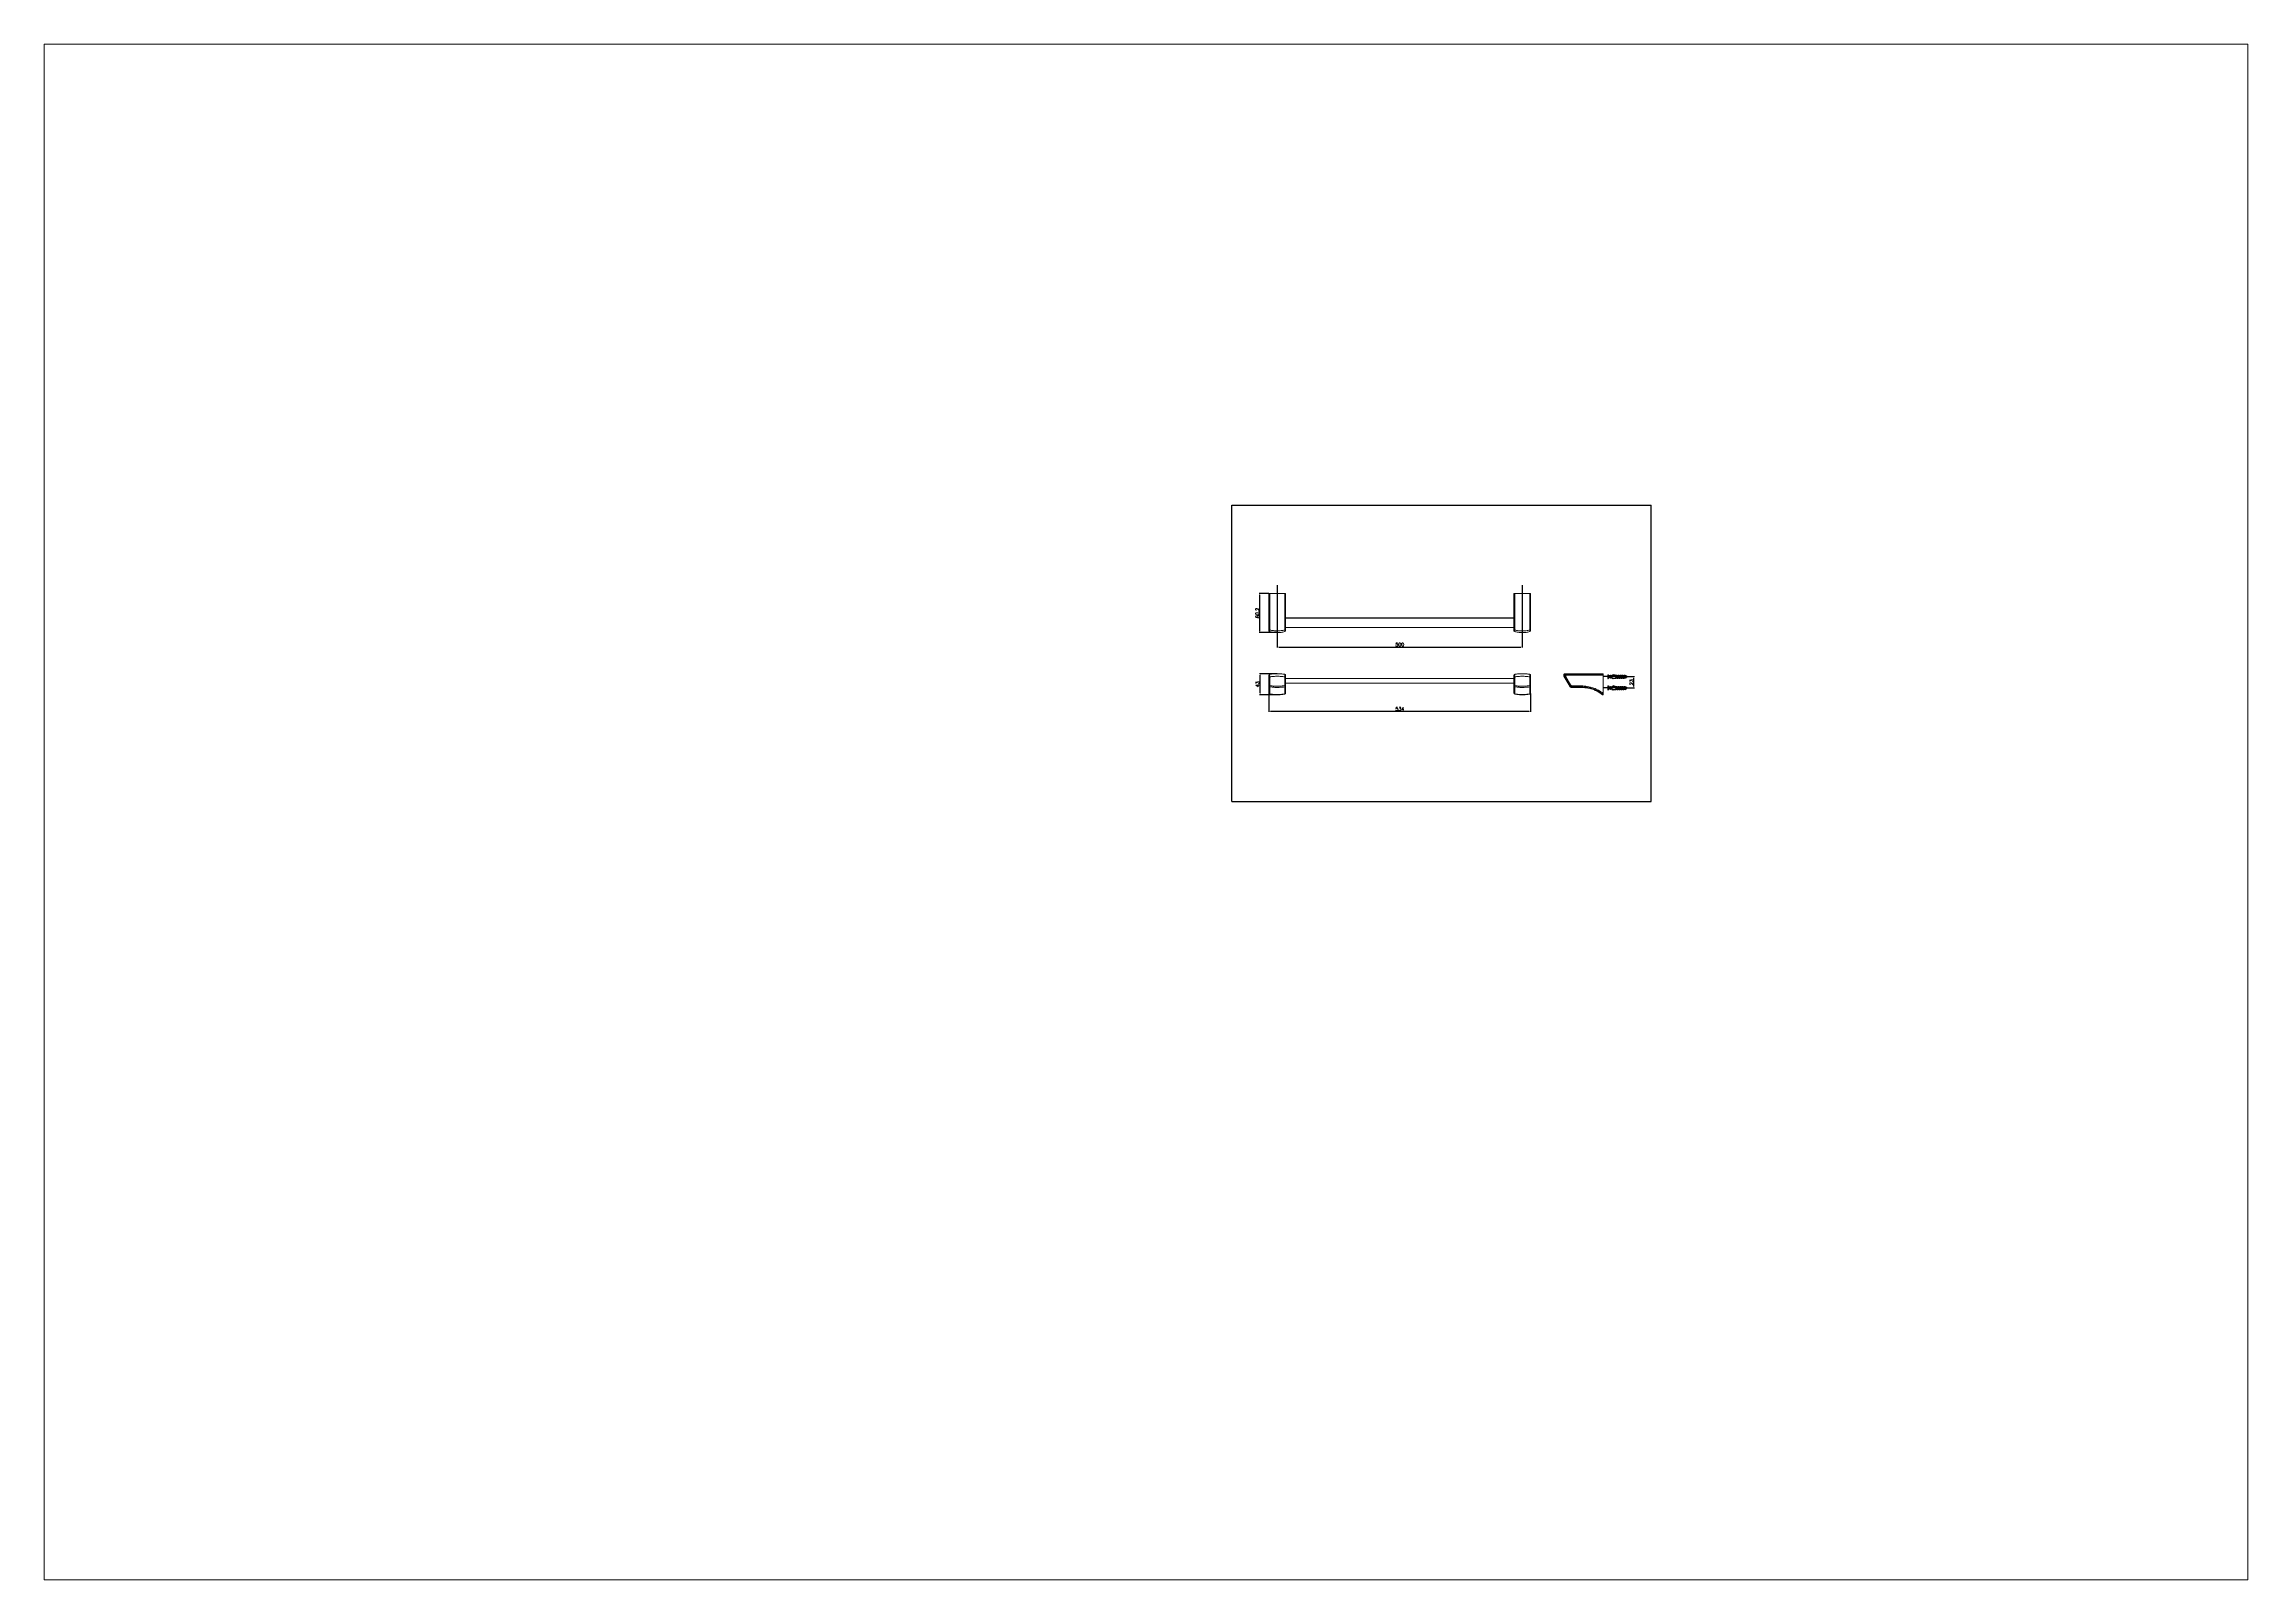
# Paper-space layout '배치1' of a CAD drawing. Extents: x 1.13 to 10.18, y 0.79 to 7.09.
# The model-space entities are those that its viewports show. They can reach past a viewport. Long polylines and large blocks are cut down to what shows.
import ezdxf

# ---------------------------------------------------------------- set-up
doc = ezdxf.new("R2010")
doc.units = 0
doc.header["$LTSCALE"] = 23.1
doc.linetypes.add('CENTER', pattern=[0.6, 0.375, -0.075, 0.075, -0.075])
doc.layers.get('0').update_dxf_attribs({"linetype": 'CONTINUOUS'})
doc.layers.get('Defpoints').update_dxf_attribs({"linetype": 'CONTINUOUS'})
doc.styles.get("Standard").update_dxf_attribs({"font": 'txt.shx', "bigfont": 'whgtxt.shx'})
doc.dimstyles.get("Standard").update_dxf_attribs({"dimtxt": 2.5, "dimasz": 0.18, "dimexe": 0.18, "dimexo": 0.0625, "dimgap": 0.09, "dimtad": 0, "dimtih": 1, "dimtoh": 1, "dimdec": 4, "dimzin": 0, "dimdsep": 46, "dimtxsty": 'Standard', "dimcen": 0.09, "dimadec": 0, "dimazin": 0, "dimtp": 0.001, "dimtm": 0.001, "dimtfac": 1, "dimtdec": 4, "dimtofl": 0, "dimtmove": 0, "dimatfit": 0, "dimfxl": 0, "dimtolj": 1, "dimtzin": 0, "dimarcsym": 0})

# ---------------------------------------------------------------- blocks, each defined once
blk = doc.blocks.new('A$C32A71373')
at = {"color": 2, "linetype": 'Continuous'}
for p, q in [((0, 0), (0, 420)), ((0, 420), (594, 420)), ((594, 0), (594, 420)), ((0, 0), (594, 0))]:
    blk.add_line(p, q, dxfattribs=at)
blk = doc.blocks.new('A$C31D75944')
at = {"color": 7, "linetype": 'Continuous', "lineweight": 15}
for p, q in [((-177.7, 230.7), (-166, 210.5)), ((-174, 230.5), (-175.7, 229.6)), ((-165.3, 211.6), (-175.7, 229.6)), ((-98, 235.9), (-174.7, 235.9)), ((-174, 230.5), (-163.6, 212.6)), ((-172.7, 232.8), (-172.7, 234.7)), ((-172.7, 234.7), (-98, 234.7)), ((-98, 232.8), (-172.7, 232.8)), ((-98, 234.7), (-98, 235.9)), ((-98, 234.7), (-98, 232.8)), ((-98, 232.8), (-98, 196.1)), ((-163.6, 212.6), (-165.3, 211.6)), ((-161.7, 208), (-161.7, 208)), ((-161, 211.1), (-161, 209.1)), ((-98.6, 196.1), (-99.9, 194.6)), ((-98.6, 196.1), (-98, 196.1)), ((-98.6, 196.1), (-98.6, 194.1)), ((-98, 194.1), (-98.6, 194.1)), ((-98.6, 192.9), (-98, 192.9)), ((-98.6, 192.9), (-98.6, 192.9)), ((-98, 196.1), (-98, 194.1)), ((-98, 192.9), (-98, 194.1))]:
    blk.add_line(p, q, dxfattribs=at)
for centre, radius, start, end in [((-174.7, 232.4), 3.5, 89.9841, 210.0335), ((-98.6, 196.1), 2.01, 230.3787, 270.0478)]:
    blk.add_arc(centre, radius, start, end, dxfattribs=at)
at = {"color": 8, "linetype": 'Continuous', "lineweight": 15}
for points, knots in [([(-175.7, 229.6), (-176.2, 229.9), (-177.3, 230.5), (-177.9, 230.8), (-177.7, 230.7), (-177.7, 230.7)], [0, 0, 0, 0, 0.4942676, 0.9994406, 1, 1, 1, 1]), ([(-174.7, 235.9), (-174.7, 235.9), (-174.9, 236), (-174.3, 235.7), (-173.2, 235.1), (-172.7, 234.7)], [0, 0, 0, 0, 0.000572, 0.494644, 1, 1, 1, 1]), ([(-166, 210.5), (-166, 210.5), (-166, 210.5), (-165.8, 210.8), (-165.5, 211.4), (-165.3, 211.6)], [0, 0, 0, 0, 0.2682631, 0.6333506, 1, 1, 1, 1]), ([(-161, 209.1), (-161.2, 208.9), (-161.5, 208.4), (-161.7, 208), (-161.7, 208), (-161.7, 208)], [0, 0, 0, 0, 0.3851579, 0.7719575, 1, 1, 1, 1]), ([(-99.9, 193.4), (-99.9, 193.5), (-99.9, 193.6), (-99.9, 194.2), (-99.9, 194.6)], [0, 0, 0, 0, 0.4979915, 1, 1, 1, 1]), ([(-98.6, 194.1), (-98.6, 193.8), (-98.6, 193.1), (-98.6, 193), (-98.6, 192.9)], [0, 0, 0, 0, 0.49895, 1, 1, 1, 1])]:
    blk.add_open_spline(points, degree=3, knots=knots, dxfattribs=at)
at = {"color": 7, "linetype": 'Continuous', "lineweight": 15}
for points, knots in [([(-175.7, 229.6), (-175.7, 229.6), (-175.9, 230), (-176.1, 230.9), (-176.1, 232), (-175.7, 233.1), (-174.9, 234), (-173.9, 234.6), (-173.1, 234.7), (-172.7, 234.7)], [0, 0, 0, 0, 0.036764, 0.19458, 0.350392, 0.507726, 0.669831, 0.83606, 1, 1, 1, 1]), ([(-172.7, 232.8), (-172.9, 232.7), (-173.2, 232.7), (-173.7, 232.5), (-174, 232.1), (-174.2, 231.6), (-174.2, 231.1), (-174.1, 230.8), (-174, 230.6), (-174, 230.5)], [0, 0, 0, 0, 0.165799, 0.331827, 0.4924, 0.648165, 0.8035, 0.962649, 1, 1, 1, 1]), ([(-166, 210.5), (-166, 210.4), (-165.8, 210), (-165.2, 209.4), (-164.3, 208.6), (-163.2, 208.1), (-162.3, 207.9), (-161.8, 208), (-161.7, 208)], [0, 0, 0, 0, 0.041554, 0.254767, 0.475971, 0.700509, 0.930566, 1, 1, 1, 1]), ([(-161, 209.1), (-161.6, 209.2), (-162.8, 209.3), (-164.3, 210.3), (-165, 211.2), (-165.3, 211.6)], [0, 0, 0, 0, 0.355171, 0.677815, 1, 1, 1, 1]), ([(-163.6, 212.6), (-163.4, 212.3), (-163, 211.8), (-162.1, 211.2), (-161.4, 211.1), (-161, 211.1)], [0, 0, 0, 0, 0.322323, 0.644715, 1, 1, 1, 1]), ([(-161.7, 207.9), (-158.7, 207.9), (-152.8, 207.9), (-145.3, 208), (-140.8, 207.7), (-139.3, 207.6)], [0, 0, 0, 0, 0.3920989, 0.7913365, 1, 1, 1, 1]), ([(-161, 211.1), (-157.9, 211.1), (-151.7, 211.1), (-143.5, 211.1), (-136.2, 210.7), (-130, 210), (-124.2, 208.9), (-118.9, 207.3), (-114.1, 205.5), (-109.3, 203.3), (-104, 200.3), (-100.6, 197.7), (-98.6, 196.1)], [0, 0, 0, 0, 0.141282, 0.282545, 0.377623, 0.472751, 0.567672, 0.645862, 0.724052, 0.804248, 0.884436, 1, 1, 1, 1]), ([(-99.9, 194.6), (-101.9, 196.1), (-105.6, 199), (-111.7, 202.3), (-117.9, 204.9), (-123.8, 206.7), (-129.2, 207.9), (-135.5, 208.7), (-143.1, 209.2), (-152.1, 209.2), (-158, 209.2), (-161, 209.1)], [0, 0, 0, 0, 0.113738, 0.21819, 0.322963, 0.427456, 0.504762, 0.58208, 0.721252, 0.860617, 1, 1, 1, 1]), ([(-133.8, 207.3), (-133.8, 207.3), (-133.7, 207.3), (-134, 207.3), (-134.5, 207.4), (-135.3, 207.4), (-136.2, 207.5), (-137.1, 207.6), (-138, 207.6), (-138.7, 207.7), (-139.2, 207.7), (-139.2, 207.7), (-139.3, 207.7)], [0, 0, 0, 0, 0.038049, 0.144326, 0.250893, 0.358308, 0.466356, 0.574396, 0.682028, 0.789312, 0.896475, 1, 1, 1, 1]), ([(-133.8, 207.2), (-131.5, 206.9), (-126.6, 206.3), (-119.3, 204.3), (-112.1, 201.3), (-105.5, 197.8), (-101.8, 194.8), (-99.9, 193.4)], [0, 0, 0, 0, 0.18371, 0.400894, 0.611381, 0.814771, 1, 1, 1, 1]), ([(-99.9, 193.4), (-99.9, 193.4), (-99.7, 193.2), (-99.3, 193), (-98.8, 193), (-98.6, 192.9)], [0, 0, 0, 0, 0.057808, 0.573086, 1, 1, 1, 1])]:
    blk.add_open_spline(points, degree=3, knots=knots, dxfattribs=at)
blk = doc.blocks.new('*D71')
at = {"color": 2, "lineweight": -2, "transparency": 16777216}
for p, q in [((364.1, 709.8), (364.1, 688.7)), ((367.1, 689.7), (861.1, 689.7)), ((864.1, 709.8), (864.1, 688.7))]:
    blk.add_line(p, q, dxfattribs=at)
at = {"color": 2, "transparency": 16777216}
for points in [[(367.1, 690.2), (367.1, 689.2), (364.1, 689.7)], [(861.1, 690.2), (861.1, 689.2), (864.1, 689.7)]]:
    blk.add_solid(points, dxfattribs=at)
at = {"layer": 'Defpoints', "color": 0, "transparency": 16777216}
for p in [(364.1, 710.1), (864.1, 710.1), (864.1, 689.7)]:
    blk.add_point(p, dxfattribs=at)
at = {"color": 2, "transparency": 16777216, "insert": (614.1, 694.7), "char_height": 7, "attachment_point": 5}
blk.add_mtext('\\A1;500', dxfattribs=at)
blk = doc.blocks.new('A$C4B08682C')
at = {"color": 1, "linetype": 'CENTER'}
for p, q in [((37.4, 27), (0, 27)), ((37.4, 4), (0, 4))]:
    blk.add_line(p, q, dxfattribs=at)
at = {"color": 7, "linetype": 'Continuous'}
for p, q in [((9.7, 31), (10.2, 31)), ((9.7, 31), (9.7, 23)), ((9.7, 23), (10.2, 23)), ((9.7, 8), (10.2, 8)), ((9.7, 8), (9.7, 0)), ((9.7, 0), (10.2, 0)), ((10.2, 31), (12.7, 28.5)), ((10.2, 31), (10.2, 23)), ((10.2, 23), (12.7, 25.5)), ((10.2, 8), (12.7, 5.5)), ((10.2, 8), (10.2, 0)), ((10.2, 0), (12.7, 2.5)), ((13.8, 28.5), (12.7, 28.5)), ((12.7, 25.5), (12.7, 28.5)), ((14.5, 25.5), (12.7, 25.5)), ((13.8, 5.5), (12.7, 5.5)), ((12.7, 2.5), (12.7, 5.5)), ((14.5, 2.5), (12.7, 2.5)), ((13.4, 24.7), (13, 25.5)), ((13.4, 1.7), (13, 2.5)), ((13.7, 25.5), (13.4, 24.7)), ((13.7, 2.5), (13.4, 1.7)), ((13.8, 28.7), (13.8, 28.5)), ((13.8, 5.7), (13.8, 5.5)), ((14.6, 28.3), (14.5, 28.5)), ((15.3, 28.5), (14.5, 28.5)), ((14.6, 5.3), (14.5, 5.5)), ((15.3, 5.5), (14.5, 5.5)), ((16, 25.5), (15.2, 25.5)), ((16, 2.5), (15.2, 2.5)), ((15.3, 28.7), (15.3, 28.5)), ((15.3, 5.7), (15.3, 5.5)), ((16.1, 28.3), (16, 28.6)), ((16.8, 28.5), (16, 28.5)), ((16.1, 5.3), (16, 5.6)), ((16.8, 5.5), (16, 5.5)), ((17.5, 25.5), (16.7, 25.5)), ((17.5, 2.5), (16.7, 2.5)), ((17.6, 28.3), (17.5, 28.6)), ((17.7, 28.5), (17.5, 28.5)), ((17.6, 5.3), (17.5, 5.6)), ((17.7, 5.5), (17.5, 5.5)), ((17.7, 30), (20.2, 30)), ((17.7, 30), (17.7, 24)), ((17.7, 24), (20.2, 24)), ((17.7, 7), (20.2, 7)), ((17.7, 7), (17.7, 1)), ((17.7, 1), (20.2, 1)), ((20.2, 30.5), (20.2, 30)), ((20.2, 30), (24.7, 30)), ((20.2, 24), (24.7, 24)), ((20.2, 23.5), (20.2, 24)), ((20.2, 7.5), (20.2, 7)), ((20.2, 7), (24.7, 7)), ((20.2, 1), (24.7, 1)), ((20.2, 0.5), (20.2, 1)), ((24.7, 30), (20.8, 31)), ((24.7, 24), (20.8, 23)), ((24.7, 7), (20.8, 8)), ((24.7, 1), (20.8, 0)), ((24.5, 30), (28.7, 30)), ((24.5, 24), (26.7, 24)), ((24.5, 7), (28.7, 7)), ((24.5, 1), (26.7, 1)), ((47.2, 27.5), (25.7, 27.5)), ((25.7, 27.5), (25.7, 26.5)), ((25.7, 26.5), (47.2, 26.5)), ((47.2, 4.5), (25.7, 4.5)), ((25.7, 4.5), (25.7, 3.5)), ((25.7, 3.5), (47.2, 3.5)), ((26.7, 27.8), (28.7, 27.8)), ((26.7, 27.8), (26.7, 27.5)), ((26.7, 26.5), (26.7, 24.7)), ((26.7, 24.7), (28.7, 24.7)), ((26.7, 24.5), (28.7, 24.5)), ((26.7, 24.5), (26.7, 24)), ((26.7, 4.8), (28.7, 4.8)), ((26.7, 4.8), (26.7, 4.5)), ((26.7, 3.5), (26.7, 1.7)), ((26.7, 1.7), (28.7, 1.7)), ((26.7, 1.5), (28.7, 1.5)), ((26.7, 1.5), (26.7, 1)), ((28.7, 30), (28.7, 29.5)), ((28.7, 29.5), (30.7, 29.5)), ((28.7, 29.3), (30.7, 29.3)), ((28.7, 29.3), (28.7, 27.5)), ((28.7, 24.7), (28.7, 26.5)), ((28.7, 26.2), (30.7, 26.2)), ((28.7, 24), (28.7, 24.5)), ((28.7, 24), (30.7, 24)), ((28.7, 7), (28.7, 6.5)), ((28.7, 6.5), (30.7, 6.5)), ((28.7, 6.3), (30.7, 6.3)), ((28.7, 6.3), (28.7, 4.5)), ((28.7, 1.7), (28.7, 3.5)), ((28.7, 3.2), (30.7, 3.2)), ((28.7, 1), (28.7, 1.5)), ((28.7, 1), (30.7, 1)), ((30.7, 30), (32.7, 30)), ((30.7, 29.5), (30.7, 30)), ((30.7, 27.5), (30.7, 29.3)), ((30.7, 27.8), (32.7, 27.8)), ((30.7, 26.5), (30.7, 24.7)), ((30.7, 24.7), (32.7, 24.7)), ((30.7, 24.5), (32.7, 24.5)), ((30.7, 24.5), (30.7, 24)), ((30.7, 7), (32.7, 7)), ((30.7, 6.5), (30.7, 7)), ((30.7, 4.5), (30.7, 6.3)), ((30.7, 4.8), (32.7, 4.8)), ((30.7, 3.5), (30.7, 1.7)), ((30.7, 1.7), (32.7, 1.7)), ((30.7, 1.5), (32.7, 1.5)), ((30.7, 1.5), (30.7, 1)), ((32.7, 30), (32.7, 29.5)), ((32.7, 29.5), (34.7, 29.5)), ((32.7, 29.3), (34.7, 29.3)), ((32.7, 29.3), (32.7, 27.5)), ((32.7, 24.7), (32.7, 26.5)), ((32.7, 26.2), (34.7, 26.2)), ((32.7, 24), (32.7, 24.5)), ((32.7, 24), (34.7, 24)), ((32.7, 7), (32.7, 6.5)), ((32.7, 6.5), (34.7, 6.5)), ((32.7, 6.3), (34.7, 6.3)), ((32.7, 6.3), (32.7, 4.5)), ((32.7, 1.7), (32.7, 3.5)), ((32.7, 3.2), (34.7, 3.2)), ((32.7, 1), (32.7, 1.5)), ((32.7, 1), (34.7, 1)), ((34.7, 30), (36.7, 30)), ((34.7, 29.5), (34.7, 30)), ((34.7, 27.5), (34.7, 29.3)), ((34.7, 27.8), (36.7, 27.8)), ((34.7, 26.5), (34.7, 24.7)), ((34.7, 24.7), (36.7, 24.7)), ((34.7, 24.5), (36.7, 24.5)), ((34.7, 24.5), (34.7, 24)), ((34.7, 7), (36.7, 7)), ((34.7, 6.5), (34.7, 7)), ((34.7, 4.5), (34.7, 6.3)), ((34.7, 4.8), (36.7, 4.8)), ((34.7, 3.5), (34.7, 1.7)), ((34.7, 1.7), (36.7, 1.7)), ((34.7, 1.5), (36.7, 1.5)), ((34.7, 1.5), (34.7, 1)), ((36.7, 30), (36.7, 29.5)), ((36.7, 29.5), (38.7, 29.5)), ((36.7, 29.3), (38.7, 29.3)), ((36.7, 29.3), (36.7, 27.5)), ((36.7, 24.7), (36.7, 26.5)), ((36.7, 26.2), (38.7, 26.2)), ((36.7, 24), (36.7, 24.5)), ((36.7, 24), (38.7, 24)), ((36.7, 7), (36.7, 6.5)), ((36.7, 6.5), (38.7, 6.5)), ((36.7, 6.3), (38.7, 6.3)), ((36.7, 6.3), (36.7, 4.5)), ((36.7, 1.7), (36.7, 3.5)), ((36.7, 3.2), (38.7, 3.2)), ((36.7, 1), (36.7, 1.5)), ((36.7, 1), (38.7, 1)), ((38.7, 30), (40.7, 30)), ((38.7, 29.5), (38.7, 30)), ((38.7, 27.5), (38.7, 29.3)), ((38.7, 27.8), (40.7, 27.8)), ((38.7, 26.5), (38.7, 24.7)), ((38.7, 24.7), (40.7, 24.7)), ((38.7, 24.5), (40.7, 24.5)), ((38.7, 24.5), (38.7, 24)), ((38.7, 7), (40.7, 7)), ((38.7, 6.5), (38.7, 7)), ((38.7, 4.5), (38.7, 6.3)), ((38.7, 4.8), (40.7, 4.8)), ((38.7, 3.5), (38.7, 1.7)), ((38.7, 1.7), (40.7, 1.7)), ((38.7, 1.5), (40.7, 1.5)), ((38.7, 1.5), (38.7, 1)), ((40.7, 30), (40.7, 29.5)), ((40.7, 29.5), (42.7, 29.5)), ((40.7, 29.3), (42.7, 29.3)), ((40.7, 29.3), (40.7, 27.5)), ((40.7, 24.7), (40.7, 26.5)), ((40.7, 26.2), (44.2, 26.2)), ((40.7, 24), (40.7, 24.5)), ((40.7, 24), (42.7, 24)), ((40.7, 7), (40.7, 6.5)), ((40.7, 6.5), (42.7, 6.5)), ((40.7, 6.3), (42.7, 6.3)), ((40.7, 6.3), (40.7, 4.5)), ((40.7, 1.7), (40.7, 3.5)), ((40.7, 3.2), (44.2, 3.2)), ((40.7, 1), (40.7, 1.5)), ((40.7, 1), (42.7, 1)), ((42.7, 30), (44.2, 30)), ((42.7, 29.5), (42.7, 30)), ((42.7, 27.5), (42.7, 29.3)), ((42.7, 27.8), (44.2, 27.8)), ((42.7, 26.8), (42.7, 26.5)), ((42.7, 26.2), (42.7, 26.8)), ((42.7, 26), (44.2, 26)), ((42.7, 26), (42.7, 24.7)), ((42.7, 24.7), (44.2, 24.7)), ((42.7, 24.5), (44.2, 24.5)), ((42.7, 24.5), (42.7, 24)), ((42.7, 7), (44.2, 7)), ((42.7, 6.5), (42.7, 7)), ((42.7, 4.5), (42.7, 6.3)), ((42.7, 4.8), (44.2, 4.8)), ((42.7, 3.8), (42.7, 3.5)), ((42.7, 3.2), (42.7, 3.8)), ((42.7, 3), (44.2, 3)), ((42.7, 3), (42.7, 1.7)), ((42.7, 1.7), (44.2, 1.7)), ((42.7, 1.5), (44.2, 1.5)), ((42.7, 1.5), (42.7, 1)), ((44.2, 30), (47.7, 28.5)), ((44.2, 30), (44.2, 27.5)), ((44.2, 26.5), (44.2, 24)), ((44.2, 24), (47.7, 25.5)), ((44.2, 7), (47.7, 5.5)), ((44.2, 7), (44.2, 4.5)), ((44.2, 3.5), (44.2, 1)), ((44.2, 1), (47.7, 2.5)), ((47.2, 27.5), (47.2, 26.5)), ((47.2, 4.5), (47.2, 3.5)), ((47.7, 28.5), (47.7, 25.5)), ((47.7, 26.2), (47.8, 26)), ((47.7, 5.5), (47.7, 2.5)), ((47.7, 3.2), (47.8, 3))]:
    blk.add_line(p, q, dxfattribs=at)
for points in [[(13.4, 24.7), (13.5, 24.8), (13.5, 24.8)], [(13.4, 1.7), (13.5, 1.8), (13.5, 1.8)], [(13.5, 24.8), (13.6, 25.1), (13.7, 25.4), (13.7, 25.5)], [(13.5, 1.8), (13.6, 2.1), (13.7, 2.4), (13.7, 2.5)], [(14.2, 29.3), (14, 29), (13.8, 28.7)], [(13.8, 28.5), (13.8, 28.5), (13.9, 28.3), (14, 28.1), (14, 27.8), (14.1, 27.5), (14.1, 27.2), (14.2, 26.8), (14.3, 26.5), (14.3, 26.1), (14.4, 25.9), (14.4, 25.7), (14.5, 25.6)], [(14.2, 6.3), (14, 6), (13.8, 5.7)], [(13.8, 5.5), (13.8, 5.5), (13.9, 5.3), (14, 5.1), (14, 4.8), (14.1, 4.5), (14.1, 4.2), (14.2, 3.8), (14.3, 3.5), (14.3, 3.1), (14.4, 2.9), (14.4, 2.7), (14.5, 2.6)], [(14.2, 29.3), (14.2, 29.3), (14.2, 29.3), (14.3, 29.2)], [(14.2, 6.3), (14.2, 6.3), (14.2, 6.3), (14.3, 6.2)], [(14.5, 28.5), (14.5, 28.6), (14.4, 28.9), (14.3, 29.2)], [(14.3, 29.2), (14.3, 29.2), (14.3, 28.9), (14.4, 28.6), (14.4, 28.2), (14.5, 27.8), (14.5, 27.3), (14.6, 26.8), (14.6, 26.3), (14.7, 25.8), (14.8, 25.4), (14.8, 25.1), (14.9, 24.9), (14.9, 24.7)], [(14.5, 5.5), (14.5, 5.6), (14.4, 5.9), (14.3, 6.2)], [(14.3, 6.2), (14.3, 6.2), (14.3, 5.9), (14.4, 5.6), (14.4, 5.2), (14.5, 4.8), (14.5, 4.3), (14.6, 3.8), (14.6, 3.3), (14.7, 2.8), (14.8, 2.4), (14.8, 2.1), (14.9, 1.9), (14.9, 1.7)], [(14.5, 25.6), (14.6, 25.3), (14.8, 25), (14.9, 24.7)], [(14.5, 2.6), (14.6, 2.3), (14.8, 2), (14.9, 1.7)], [(15.2, 25.5), (15.1, 25.5), (15.1, 25.7), (15, 25.9), (15, 26.1), (14.9, 26.5), (14.8, 26.8), (14.8, 27.2), (14.7, 27.5), (14.7, 27.8), (14.6, 28.1), (14.6, 28.3)], [(15.2, 2.5), (15.1, 2.5), (15.1, 2.7), (15, 2.9), (15, 3.1), (14.9, 3.5), (14.8, 3.8), (14.8, 4.2), (14.7, 4.5), (14.7, 4.8), (14.6, 5.1), (14.6, 5.3)], [(14.9, 24.7), (14.9, 24.7), (15, 24.7), (15, 24.8), (15, 24.8)], [(14.9, 1.7), (14.9, 1.7), (15, 1.7), (15, 1.8), (15, 1.8)], [(15, 24.8), (15.1, 25.1), (15.2, 25.4), (15.2, 25.5)], [(15, 1.8), (15.1, 2.1), (15.2, 2.4), (15.2, 2.5)], [(15.7, 29.3), (15.5, 29), (15.3, 28.7)], [(15.3, 28.5), (15.3, 28.5), (15.4, 28.3), (15.5, 28.1), (15.5, 27.8), (15.6, 27.5), (15.6, 27.2), (15.7, 26.8), (15.8, 26.5), (15.8, 26.1), (15.9, 25.9), (15.9, 25.7), (16, 25.6)], [(15.7, 6.3), (15.5, 6), (15.3, 5.7)], [(15.3, 5.5), (15.3, 5.5), (15.4, 5.3), (15.5, 5.1), (15.5, 4.8), (15.6, 4.5), (15.6, 4.2), (15.7, 3.8), (15.8, 3.5), (15.8, 3.1), (15.9, 2.9), (15.9, 2.7), (16, 2.6)], [(15.7, 29.3), (15.7, 29.3), (15.7, 29.3), (15.8, 29.2)], [(15.7, 6.3), (15.7, 6.3), (15.7, 6.3), (15.8, 6.2)], [(16, 28.6), (15.9, 28.9), (15.8, 29.2)], [(15.8, 29.2), (15.8, 29.1), (15.8, 28.9), (15.9, 28.5), (16, 28.1), (16, 27.7), (16.1, 27.2), (16.1, 26.7), (16.2, 26.2), (16.2, 25.7), (16.3, 25.3), (16.3, 25), (16.4, 24.8), (16.4, 24.7)], [(16, 5.6), (15.9, 5.9), (15.8, 6.2)], [(15.8, 6.2), (15.8, 6.1), (15.8, 5.9), (15.9, 5.5), (16, 5.1), (16, 4.7), (16.1, 4.2), (16.1, 3.7), (16.2, 3.2), (16.2, 2.7), (16.3, 2.3), (16.3, 2), (16.4, 1.8), (16.4, 1.7)], [(16, 25.6), (16.1, 25.3), (16.3, 25), (16.4, 24.7)], [(16, 2.6), (16.1, 2.3), (16.3, 2), (16.4, 1.7)], [(16.7, 25.5), (16.6, 25.5), (16.6, 25.7), (16.5, 25.9), (16.5, 26.1), (16.4, 26.5), (16.3, 26.8), (16.3, 27.2), (16.2, 27.5), (16.2, 27.8), (16.1, 28.1), (16.1, 28.3)], [(16.7, 2.5), (16.6, 2.5), (16.6, 2.7), (16.5, 2.9), (16.5, 3.1), (16.4, 3.5), (16.3, 3.8), (16.3, 4.2), (16.2, 4.5), (16.2, 4.8), (16.1, 5.1), (16.1, 5.3)], [(16.4, 24.7), (16.4, 24.7), (16.5, 24.7), (16.5, 24.8)], [(16.4, 1.7), (16.4, 1.7), (16.5, 1.7), (16.5, 1.8)], [(16.5, 24.8), (16.6, 25.1), (16.7, 25.4), (16.7, 25.5)], [(16.5, 1.8), (16.6, 2.1), (16.7, 2.4), (16.7, 2.5)], [(17.2, 29.3), (17, 29), (16.8, 28.7), (16.8, 28.5)], [(16.8, 28.5), (16.8, 28.5), (16.9, 28.3), (17, 28.1), (17, 27.9), (17.1, 27.5), (17.1, 27.2), (17.2, 26.8), (17.3, 26.5), (17.3, 26.1), (17.4, 25.9), (17.4, 25.7), (17.5, 25.6)], [(17.2, 6.3), (17, 6), (16.8, 5.7), (16.8, 5.5)], [(16.8, 5.5), (16.8, 5.5), (16.9, 5.3), (17, 5.1), (17, 4.9), (17.1, 4.5), (17.1, 4.2), (17.2, 3.8), (17.3, 3.5), (17.3, 3.1), (17.4, 2.9), (17.4, 2.7), (17.5, 2.6)], [(17.2, 29.3), (17.2, 29.3), (17.3, 29.2), (17.3, 29.2)], [(17.2, 6.3), (17.2, 6.3), (17.3, 6.2), (17.3, 6.2)], [(17.5, 28.6), (17.4, 28.9), (17.3, 29.2)], [(17.3, 29.2), (17.3, 29.1), (17.4, 28.8), (17.4, 28.4), (17.5, 28), (17.5, 27.5)], [(17.5, 5.6), (17.4, 5.9), (17.3, 6.2)], [(17.3, 6.2), (17.3, 6.1), (17.4, 5.8), (17.4, 5.4), (17.5, 5), (17.5, 4.5)], [(17.5, 27.5), (17.6, 26.5), (17.7, 26.1), (17.7, 25.9)], [(17.5, 25.6), (17.6, 25.3), (17.7, 25.1)], [(17.5, 4.5), (17.6, 3.5), (17.7, 3.1), (17.7, 2.9)], [(17.5, 2.6), (17.6, 2.3), (17.7, 2.1)], [(17.7, 27.7), (17.7, 27.9), (17.6, 28.1), (17.6, 28.3)], [(17.7, 4.7), (17.7, 4.9), (17.6, 5.1), (17.6, 5.3)], [(26.1, 27.5), (26.1, 27.2), (26.2, 26.8), (26.2, 26.5)], [(26.1, 4.5), (26.1, 4.2), (26.2, 3.8), (26.2, 3.5)], [(26.5, 27.5), (26.5, 27.3), (26.6, 26.8), (26.6, 26.5)], [(26.5, 4.5), (26.5, 4.3), (26.6, 3.8), (26.6, 3.5)], [(26.9, 26.5), (26.8, 26.8), (26.8, 27.2), (26.7, 27.5)], [(26.9, 3.5), (26.8, 3.8), (26.8, 4.2), (26.7, 4.5)], [(27.6, 27.5), (27.6, 27.2), (27.7, 26.8), (27.7, 26.5)], [(27.6, 4.5), (27.6, 4.2), (27.7, 3.8), (27.7, 3.5)], [(28, 27.5), (28.1, 27.2), (28.1, 26.7), (28.1, 26.5)], [(28, 4.5), (28.1, 4.2), (28.1, 3.7), (28.1, 3.5)], [(28.4, 26.5), (28.3, 26.8), (28.3, 27.2), (28.2, 27.5)], [(28.4, 3.5), (28.3, 3.8), (28.3, 4.2), (28.2, 4.5)], [(29.1, 27.5), (29.1, 27.2), (29.2, 26.8), (29.2, 26.5)], [(29.1, 4.5), (29.1, 4.2), (29.2, 3.8), (29.2, 3.5)], [(29.5, 27.5), (29.6, 26.5), (29.6, 26.5)], [(29.5, 4.5), (29.6, 3.5), (29.6, 3.5)], [(29.9, 26.5), (29.8, 26.8), (29.8, 27.2), (29.7, 27.5)], [(29.9, 3.5), (29.8, 3.8), (29.8, 4.2), (29.7, 4.5)], [(30.6, 27.5), (30.6, 27.2), (30.7, 26.8), (30.7, 26.5)], [(30.6, 4.5), (30.6, 4.2), (30.7, 3.8), (30.7, 3.5)], [(31, 27.5), (31, 27.4), (31.1, 26.9), (31.1, 26.5)], [(31, 4.5), (31, 4.4), (31.1, 3.9), (31.1, 3.5)], [(31.4, 26.5), (31.3, 26.8), (31.3, 27.2), (31.2, 27.5)], [(31.4, 3.5), (31.3, 3.8), (31.3, 4.2), (31.2, 4.5)], [(32.1, 27.5), (32.1, 27.2), (32.2, 26.8), (32.2, 26.5)], [(32.1, 4.5), (32.1, 4.2), (32.2, 3.8), (32.2, 3.5)], [(32.5, 27.5), (32.5, 27.3), (32.6, 26.8), (32.6, 26.5)], [(32.5, 4.5), (32.5, 4.3), (32.6, 3.8), (32.6, 3.5)], [(32.9, 26.5), (32.8, 26.8), (32.8, 27.2), (32.7, 27.5)], [(32.9, 3.5), (32.8, 3.8), (32.8, 4.2), (32.7, 4.5)], [(33.6, 27.5), (33.6, 27.2), (33.7, 26.8), (33.7, 26.5)], [(33.6, 4.5), (33.6, 4.2), (33.7, 3.8), (33.7, 3.5)], [(34, 27.5), (34.1, 27.2), (34.1, 26.7), (34.1, 26.5)], [(34, 4.5), (34.1, 4.2), (34.1, 3.7), (34.1, 3.5)], [(34.4, 26.5), (34.3, 26.8), (34.3, 27.2), (34.2, 27.5)], [(34.4, 3.5), (34.3, 3.8), (34.3, 4.2), (34.2, 4.5)], [(35.1, 27.5), (35.1, 27.2), (35.2, 26.8), (35.2, 26.5)], [(35.1, 4.5), (35.1, 4.2), (35.2, 3.8), (35.2, 3.5)], [(35.5, 27.5), (35.6, 26.5), (35.6, 26.5)], [(35.5, 4.5), (35.6, 3.5), (35.6, 3.5)], [(35.9, 26.5), (35.8, 26.8), (35.8, 27.2), (35.7, 27.5)], [(35.9, 3.5), (35.8, 3.8), (35.8, 4.2), (35.7, 4.5)], [(36.6, 27.5), (36.6, 27.2), (36.7, 26.8), (36.7, 26.5)], [(36.6, 4.5), (36.6, 4.2), (36.7, 3.8), (36.7, 3.5)], [(37, 27.5), (37, 27.4), (37.1, 26.9), (37.1, 26.5)], [(37, 4.5), (37, 4.4), (37.1, 3.9), (37.1, 3.5)], [(37.4, 26.5), (37.3, 26.8), (37.3, 27.2), (37.2, 27.5)], [(37.4, 3.5), (37.3, 3.8), (37.3, 4.2), (37.2, 4.5)], [(38.1, 27.5), (38.1, 27.2), (38.2, 26.8), (38.2, 26.5)], [(38.1, 4.5), (38.1, 4.2), (38.2, 3.8), (38.2, 3.5)], [(38.5, 27.5), (38.5, 27.3), (38.6, 26.8), (38.6, 26.5)], [(38.5, 4.5), (38.5, 4.3), (38.6, 3.8), (38.6, 3.5)], [(38.9, 26.5), (38.8, 26.8), (38.8, 27.2), (38.7, 27.5)], [(38.9, 3.5), (38.8, 3.8), (38.8, 4.2), (38.7, 4.5)], [(39.6, 27.5), (39.6, 27.2), (39.7, 26.8), (39.7, 26.5)], [(39.6, 4.5), (39.6, 4.2), (39.7, 3.8), (39.7, 3.5)], [(40, 27.5), (40.1, 27.2), (40.1, 26.7), (40.1, 26.5)], [(40, 4.5), (40.1, 4.2), (40.1, 3.7), (40.1, 3.5)], [(40.4, 26.5), (40.3, 26.8), (40.3, 27.2), (40.2, 27.5)], [(40.4, 3.5), (40.3, 3.8), (40.3, 4.2), (40.2, 4.5)], [(41.1, 27.5), (41.1, 27.2), (41.2, 26.8), (41.2, 26.5)], [(41.1, 4.5), (41.1, 4.2), (41.2, 3.8), (41.2, 3.5)], [(41.5, 27.5), (41.6, 26.5), (41.6, 26.5)], [(41.5, 4.5), (41.6, 3.5), (41.6, 3.5)], [(41.9, 26.5), (41.8, 26.8), (41.8, 27.2), (41.7, 27.5)], [(41.9, 3.5), (41.8, 3.8), (41.8, 4.2), (41.7, 4.5)], [(42.6, 27.5), (42.6, 27.4), (42.6, 27.1), (42.7, 26.8)], [(42.6, 4.5), (42.6, 4.4), (42.6, 4.1), (42.7, 3.8)], [(43, 27.5), (43, 27.4), (43.1, 26.9), (43.1, 26.5)], [(43, 4.5), (43, 4.4), (43.1, 3.9), (43.1, 3.5)], [(43.2, 27.5), (43.3, 27.2), (43.3, 26.8), (43.4, 26.5)], [(43.2, 4.5), (43.3, 4.2), (43.3, 3.8), (43.4, 3.5)], [(44.1, 27.5), (44.1, 27.3), (44.2, 27), (44.2, 26.7), (44.3, 26.5)], [(44.1, 4.5), (44.1, 4.3), (44.2, 4), (44.2, 3.7), (44.3, 3.5)], [(44.5, 27.5), (44.5, 27.3), (44.6, 26.8), (44.6, 26.5)], [(44.5, 4.5), (44.5, 4.3), (44.6, 3.8), (44.6, 3.5)], [(44.7, 27.5), (44.8, 27.2), (44.8, 26.9), (44.9, 26.6), (44.9, 26.5)], [(44.7, 4.5), (44.8, 4.2), (44.8, 3.9), (44.9, 3.6), (44.9, 3.5)], [(45.6, 27.5), (45.6, 27.4), (45.7, 27.2), (45.7, 26.9), (45.8, 26.6), (45.8, 26.5)], [(45.6, 4.5), (45.6, 4.4), (45.7, 4.2), (45.7, 3.9), (45.8, 3.6), (45.8, 3.5)], [(46, 27.5), (46, 27.2), (46.1, 26.8), (46.1, 26.5)], [(46, 4.5), (46, 4.2), (46.1, 3.8), (46.1, 3.5)], [(46.2, 27.5), (46.2, 27.5), (46.3, 27.2), (46.3, 27), (46.4, 26.7), (46.4, 26.5)], [(46.2, 4.5), (46.2, 4.5), (46.3, 4.2), (46.3, 4), (46.4, 3.7), (46.4, 3.5)], [(47.1, 27.5), (47.1, 27.5), (47.1, 27.3), (47.2, 27.2)], [(47.1, 4.5), (47.1, 4.5), (47.1, 4.3), (47.2, 4.2)], [(47.7, 27.2), (47.7, 27.1), (47.8, 27), (47.9, 26.9), (47.9, 26.8), (48, 26.8), (48, 26.7), (48.1, 26.7)], [(47.7, 26.4), (47.7, 26.4), (47.8, 26.2), (47.8, 26.1), (47.8, 26)], [(47.7, 4.2), (47.7, 4.1), (47.8, 4), (47.9, 3.9), (47.9, 3.8), (48, 3.8), (48, 3.7), (48.1, 3.7)], [(47.7, 3.4), (47.7, 3.4), (47.8, 3.2), (47.8, 3.1), (47.8, 3)], [(47.8, 26), (47.9, 26), (47.9, 25.9), (48, 26), (48, 26), (48.1, 26.2), (48.1, 26.2)], [(47.8, 3), (47.9, 3), (47.9, 2.9), (48, 3), (48, 3), (48.1, 3.2), (48.1, 3.2)], [(48.2, 26.7), (48.1, 26.7), (48.1, 26.7)], [(48.1, 26.2), (48.1, 26.3), (48.2, 26.5), (48.3, 26.7)], [(48.2, 3.7), (48.1, 3.7), (48.1, 3.7)], [(48.1, 3.2), (48.1, 3.3), (48.2, 3.5), (48.3, 3.7)], [(48.3, 26.7), (48.4, 26.8), (48.4, 26.8)], [(48.3, 3.7), (48.4, 3.8), (48.4, 3.8)]]:
    blk.add_lwpolyline(points, dxfattribs=at)
for centre, radius, start, end in [((20.7, 30.5), 0.5, 75, 180), ((20.7, 23.5), 0.5, 180, 285), ((20.7, 7.5), 0.5, 75, 180), ((20.7, 0.5), 0.5, 180, 285), ((42.7, 15.8), 12.8, 61.9275, 66.8526), ((42.7, -7.2), 12.8, 61.9275, 66.8526), ((42.7, 38.3), 12.8, 295.4837, 298.0725), ((42.7, 15.3), 12.8, 295.4837, 298.0725)]:
    blk.add_arc(centre, radius, start, end, dxfattribs=at)
blk = doc.blocks.new('*D77')
at = {"color": 2, "lineweight": -2, "transparency": 16777216}
for p, q in [((1077.8, 629.3), (1092.8, 629.3)), ((1077.8, 606.3), (1092.8, 606.3)), ((1091.8, 609.3), (1091.8, 626.3))]:
    blk.add_line(p, q, dxfattribs=at)
at = {"color": 2, "transparency": 16777216}
for points in [[(1091.3, 626.3), (1092.3, 626.3), (1091.8, 629.3)], [(1091.3, 609.3), (1092.3, 609.3), (1091.8, 606.3)]]:
    blk.add_solid(points, dxfattribs=at)
at = {"layer": 'Defpoints', "color": 0, "transparency": 16777216}
for p in [(1077.5, 629.3), (1077.5, 606.3), (1091.8, 629.3)]:
    blk.add_point(p, dxfattribs=at)
at = {"color": 2, "transparency": 16777216, "insert": (1086.8, 617.8), "char_height": 7, "attachment_point": 5, "rotation": 90}
blk.add_mtext('\\A1;23', dxfattribs=at)
blk = doc.blocks.new('*D78')
at = {"color": 2, "lineweight": -2, "transparency": 16777216}
for p, q in [((346.8, 799.2), (327.4, 799.2)), ((328.4, 722), (328.4, 796.2)), ((363.8, 719), (327.4, 719))]:
    blk.add_line(p, q, dxfattribs=at)
at = {"color": 2, "transparency": 16777216}
for points in [[(327.9, 796.2), (328.9, 796.2), (328.4, 799.2)], [(327.9, 722), (328.9, 722), (328.4, 719)]]:
    blk.add_solid(points, dxfattribs=at)
at = {"layer": 'Defpoints', "color": 0, "transparency": 16777216}
for p in [(328.4, 799.2), (347.1, 799.2), (364.1, 719)]:
    blk.add_point(p, dxfattribs=at)
at = {"color": 2, "transparency": 16777216, "insert": (323.4, 759.1), "char_height": 7, "attachment_point": 5, "rotation": 90}
blk.add_mtext('\\A1;80.2', dxfattribs=at)
blk = doc.blocks.new('*D79')
at = {"color": 2, "lineweight": -2, "transparency": 16777216}
for p, q in [((363.8, 635.3), (327.9, 635.3)), ((328.9, 595.3), (328.9, 632.3)), ((363.8, 592.3), (327.9, 592.3))]:
    blk.add_line(p, q, dxfattribs=at)
at = {"color": 2, "transparency": 16777216}
for points in [[(328.4, 632.3), (329.4, 632.3), (328.9, 635.3)], [(328.4, 595.3), (329.4, 595.3), (328.9, 592.3)]]:
    blk.add_solid(points, dxfattribs=at)
at = {"layer": 'Defpoints', "color": 0, "transparency": 16777216}
for p in [(328.9, 635.3), (364.1, 635.3), (364.1, 592.3)]:
    blk.add_point(p, dxfattribs=at)
at = {"color": 2, "transparency": 16777216, "insert": (323.9, 613.8), "char_height": 7, "attachment_point": 5, "rotation": 90}
blk.add_mtext('\\A1;43', dxfattribs=at)
blk = doc.blocks.new('*D80')
at = {"color": 2, "lineweight": -2, "transparency": 16777216}
for p, q in [((347.1, 595.1), (347.1, 557.6)), ((881.1, 595.1), (881.1, 557.6)), ((350.1, 558.6), (878.1, 558.6))]:
    blk.add_line(p, q, dxfattribs=at)
at = {"color": 2, "transparency": 16777216}
for points in [[(350.1, 559.1), (350.1, 558.1), (347.1, 558.6)], [(878.1, 559.1), (878.1, 558.1), (881.1, 558.6)]]:
    blk.add_solid(points, dxfattribs=at)
at = {"layer": 'Defpoints', "color": 0, "transparency": 16777216}
for p in [(347.1, 595.4), (881.1, 595.4), (881.1, 558.6)]:
    blk.add_point(p, dxfattribs=at)
at = {"color": 2, "transparency": 16777216, "insert": (614.1, 563.6), "char_height": 7, "attachment_point": 5}
blk.add_mtext('\\A1;534', dxfattribs=at)
blk = doc.blocks.new('A$C0FA70AD7')
at = {"color": 7, "linetype": 'Continuous', "lineweight": 15}
for p, q in [((0, 19.7), (0, 37.6)), ((1.7, 36.6), (1.7, 18.7)), ((32.3, 18.7), (32.3, 36.6)), ((34, 37.6), (34, 27.3)), ((34, 33.5), (500, 33.5)), ((500, 33), (34, 33)), ((34, 27.3), (34, 24)), ((34, 24), (500, 24)), ((34, 23.5), (34, 24)), ((500, 23.5), (34, 23.5)), ((34, 23.5), (34, 19.7)), ((500, 27.3), (500, 37.6)), ((500, 27.3), (500, 24)), ((500, 24), (500, 23.5)), ((500, 19.7), (500, 23.5)), ((501.7, 36.6), (501.7, 18.7)), ((532.3, 18.7), (532.3, 36.6)), ((534, 37.6), (534, 19.7))]:
    blk.add_line(p, q, dxfattribs=at)
at = {"color": 7, "linetype": 'Continuous', "lineweight": 15, "flags": 128}
for points in [[(1.7, 36.6), (1.3, 36.7), (1, 36.7), (0.7, 36.8), (0.5, 37), (0.3, 37.1), (0.1, 37.3), (0, 37.4), (0, 37.6)], [(1.7, 18.7), (1.3, 18.7), (1, 18.8), (0.7, 18.9), (0.5, 19), (0.3, 19.2), (0.1, 19.3), (0, 19.5), (0, 19.7)], [(34, 37.6), (34, 37.4), (33.9, 37.3), (33.7, 37.1), (33.5, 37), (33.3, 36.8), (33, 36.7), (32.7, 36.7), (32.3, 36.6)], [(34, 19.7), (34, 19.5), (33.9, 19.3), (33.7, 19.2), (33.5, 19), (33.3, 18.9), (33, 18.8), (32.7, 18.7), (32.3, 18.7)], [(501.7, 36.6), (501.3, 36.7), (501, 36.7), (500.7, 36.8), (500.5, 37), (500.3, 37.1), (500.1, 37.3), (500, 37.4), (500, 37.6)], [(501.7, 18.7), (501.3, 18.7), (501, 18.8), (500.7, 18.9), (500.5, 19), (500.3, 19.2), (500.1, 19.3), (500, 19.5), (500, 19.7)], [(534, 37.6), (534, 37.4), (533.9, 37.3), (533.7, 37.1), (533.5, 37), (533.3, 36.8), (533, 36.7), (532.7, 36.7), (532.3, 36.6)], [(534, 19.7), (534, 19.5), (533.9, 19.3), (533.7, 19.2), (533.5, 19), (533.3, 18.9), (533, 18.8), (532.7, 18.7), (532.3, 18.7)]]:
    blk.add_lwpolyline(points, dxfattribs=at)
at = {"color": 7, "linetype": 'Continuous', "lineweight": 15}
for centre, radius, start, end in [((2, 39.8), 2, 98.8882, 180), ((2, 18.2), 2, 180, 261.0188), ((1.7, 3.4), 1.74, 187.6351, 271.0583), ((2, 3.2), 2, 180, 261.0186), ((-130.8, 22.6), 134.2, 350.8457, 351.0458), ((17, -1), 15.9, 80.0527, 99.9025), ((32.3, 3.4), 1.74, 268.9413, 352.3647), ((160.7, 21.9), 130, 188.9538, 189.1603), ((32, 39.8), 2, 0, 81.1118), ((32, 18.2), 2, 278.9803, 0), ((32, 3.2), 2, 278.9814, 0), ((502, 39.8), 2, 98.8882, 180), ((502, 18.2), 2, 180, 261.0188), ((501.7, 3.4), 1.74, 187.6351, 271.0583), ((502, 3.2), 2, 180, 261.0186), ((382.9, 20.4), 120.3, 350.8332, 351.0565), ((517, -1), 15.9, 80.0529, 99.9023), ((532.3, 3.4), 1.74, 268.9416, 352.3661), ((647, 19.7), 116.2, 188.9361, 189.1672), ((532, 39.8), 2, 0, 81.1118), ((532, 18.2), 2, 278.9803, 0), ((532, 3.2), 2, 278.9814, 0)]:
    blk.add_arc(centre, radius, start, end, dxfattribs=at)
for points, knots in [([(0, 37.6), (0, 37.8), (0, 38.1), (0, 38.6), (0, 39.1), (0, 39.5), (0, 39.7), (0, 39.8), (0, 39.8), (0, 39.8)], [0, 0, 0, 0, 0.165656, 0.331538, 0.491993, 0.647711, 0.803077, 0.962324, 1, 1, 1, 1]), ([(0, 18.2), (0, 18.2), (0, 18.3), (0, 18.8), (0, 19.4), (0, 19.7)], [0, 0, 0, 0, 0.3223243, 0.6447176, 1, 1, 1, 1]), ([(0, 3.2), (0, 4.7), (0, 7.3), (0, 10.3), (0, 12.5), (0, 14.4), (0, 16.2), (0, 17.6), (0, 18.1), (0, 18.2), (0, 18.2), (0, 18.2)], [0, 0, 0, 0, 0.115572, 0.193739, 0.271914, 0.352137, 0.43236, 0.57276, 0.713374, 0.856677, 1, 1, 1, 1]), ([(1.7, 41.8), (1.7, 41.8), (1.6, 41.8), (1.5, 41.6), (1.4, 40.9), (1.4, 40), (1.4, 38.9), (1.5, 37.7), (1.6, 37), (1.7, 36.6)], [0, 0, 0, 0, 0.037075, 0.194953, 0.350771, 0.508047, 0.670046, 0.836164, 1, 1, 1, 1]), ([(1.7, 18.7), (1.7, 18.2), (1.6, 17.2), (1.6, 16.4), (1.7, 16.3), (1.7, 16.2)], [0, 0, 0, 0, 0.355169, 0.677814, 1, 1, 1, 1]), ([(1.7, 41.8), (4.2, 42.1), (9.2, 42.8), (16.9, 43.1), (24.8, 42.8), (29.8, 42.2), (32.3, 41.8)], [0, 0, 0, 0, 0.247364, 0.500198, 0.747278, 1, 1, 1, 1]), ([(32.3, 36.6), (29.8, 36.9), (24.8, 37.6), (17.1, 37.8), (9.2, 37.6), (4.2, 36.9), (1.7, 36.6)], [0, 0, 0, 0, 0.247174, 0.499801, 0.747074, 1, 1, 1, 1]), ([(1.7, 18.7), (3.4, 18.4), (7.4, 17.9), (13.9, 17.5), (20.6, 17.5), (26.7, 17.9), (30.5, 18.4), (32.3, 18.7)], [0, 0, 0, 0, 0.164939, 0.398428, 0.633562, 0.81639, 1, 1, 1, 1]), ([(1.7, 16.2), (1.7, 16.2), (1.7, 16.3), (1.7, 16.2), (1.7, 15.6), (1.7, 14.2), (1.7, 12), (1.7, 9.4), (1.7, 6.3), (1.7, 3.6), (1.8, 2), (1.8, 1.7)], [0, 0, 0, 0, 0.143375, 0.287071, 0.43007, 0.572492, 0.676986, 0.78176, 0.886213, 0.975774, 1, 1, 1, 1]), ([(32.3, 16.2), (30.5, 15.9), (26.7, 15.4), (20.6, 15), (13.9, 15), (7.4, 15.4), (3.4, 16), (1.7, 16.2)], [0, 0, 0, 0, 0.182829, 0.366438, 0.599926, 0.835062, 1, 1, 1, 1]), ([(32.3, 1.2), (29.8, 0.9), (24.7, 0.2), (17, -0.1), (9.3, 0.2), (4.2, 0.9), (1.7, 1.2)], [0, 0, 0, 0, 0.249461, 0.500464, 0.749466, 1, 1, 1, 1]), ([(1.8, 1.7), (4.3, 1.3), (9.3, 0.6), (17, 0.4), (24.6, 0.6), (29.7, 1.3), (32.2, 1.7)], [0, 0, 0, 0, 0.249011, 0.499535, 0.749007, 1, 1, 1, 1]), ([(32.2, 1.7), (32.2, 3.2), (32.3, 6), (32.3, 9.4), (32.3, 12), (32.3, 13.8), (32.3, 14.9), (32.3, 15.8), (32.3, 16.2), (32.3, 16.3), (32.3, 16.2), (32.3, 16.2)], [0, 0, 0, 0, 0.113738, 0.21819, 0.322963, 0.427456, 0.504762, 0.58208, 0.721252, 0.860617, 1, 1, 1, 1]), ([(32.3, 36.6), (32.3, 36.7), (32.4, 37.1), (32.5, 37.9), (32.6, 39.1), (32.6, 40.1), (32.6, 41), (32.5, 41.7), (32.4, 41.8), (32.3, 41.8)], [0, 0, 0, 0, 0.036764, 0.19458, 0.350392, 0.507726, 0.669831, 0.83606, 1, 1, 1, 1]), ([(32.3, 16.2), (32.3, 16.3), (32.4, 16.4), (32.4, 17.3), (32.3, 18.2), (32.3, 18.7)], [0, 0, 0, 0, 0.355172, 0.677816, 1, 1, 1, 1]), ([(34, 39.8), (34, 39.8), (34, 39.8), (34, 39.5), (34, 39.1), (34, 38.7), (34, 38.2), (34, 37.8), (34, 37.6), (34, 37.6)], [0, 0, 0, 0, 0.1657996, 0.3318272, 0.4923995, 0.6481646, 0.8035007, 0.9626487, 1, 1, 1, 1]), ([(34, 19.7), (34, 19.4), (34, 18.8), (34, 18.3), (34, 18.2), (34, 18.2)], [0, 0, 0, 0, 0.322325, 0.644716, 1, 1, 1, 1]), ([(34, 18.2), (34, 18.2), (34, 18.2), (34, 18.1), (34, 17.8), (34, 17.1), (34, 16), (34, 14.4), (34, 12.6), (34, 10.4), (34, 7.4), (34, 4.7), (34, 3.2)], [0, 0, 0, 0, 0.141282, 0.282545, 0.377623, 0.472751, 0.567672, 0.645862, 0.724052, 0.804248, 0.884436, 1, 1, 1, 1]), ([(500, 37.6), (500, 37.8), (500, 38.1), (500, 38.6), (500, 39.1), (500, 39.5), (500, 39.7), (500, 39.8), (500, 39.8), (500, 39.8)], [0, 0, 0, 0, 0.165656, 0.331538, 0.491993, 0.647711, 0.803077, 0.962324, 1, 1, 1, 1]), ([(500, 18.2), (500, 18.2), (500, 18.3), (500, 18.8), (500, 19.4), (500, 19.7)], [0, 0, 0, 0, 0.3223243, 0.6447176, 1, 1, 1, 1]), ([(500, 3.2), (500, 4.7), (500, 7.3), (500, 10.3), (500, 12.5), (500, 14.4), (500, 16.2), (500, 17.6), (500, 18.1), (500, 18.2), (500, 18.2), (500, 18.2)], [0, 0, 0, 0, 0.115572, 0.193739, 0.271914, 0.352137, 0.43236, 0.57276, 0.713374, 0.856677, 1, 1, 1, 1]), ([(501.7, 41.8), (501.7, 41.8), (501.6, 41.8), (501.5, 41.6), (501.4, 40.9), (501.4, 40), (501.4, 38.9), (501.5, 37.7), (501.6, 37), (501.7, 36.6)], [0, 0, 0, 0, 0.037075, 0.194953, 0.350771, 0.508047, 0.670046, 0.836164, 1, 1, 1, 1]), ([(501.7, 18.7), (501.7, 18.2), (501.6, 17.2), (501.6, 16.4), (501.7, 16.3), (501.7, 16.2)], [0, 0, 0, 0, 0.355169, 0.677814, 1, 1, 1, 1]), ([(501.7, 41.8), (504.2, 42.1), (509.2, 42.8), (516.9, 43.1), (524.8, 42.8), (529.8, 42.2), (532.3, 41.8)], [0, 0, 0, 0, 0.247364, 0.500198, 0.747278, 1, 1, 1, 1]), ([(532.3, 36.6), (529.8, 36.9), (524.8, 37.6), (517.1, 37.8), (509.2, 37.6), (504.2, 36.9), (501.7, 36.6)], [0, 0, 0, 0, 0.2471739, 0.4998015, 0.7470722, 1, 1, 1, 1]), ([(501.7, 18.7), (503.4, 18.4), (507.4, 17.9), (513.9, 17.5), (520.6, 17.5), (526.7, 17.9), (530.5, 18.4), (532.3, 18.7)], [0, 0, 0, 0, 0.16494, 0.398429, 0.633563, 0.816391, 1, 1, 1, 1]), ([(501.7, 16.2), (501.7, 16.2), (501.7, 16.3), (501.7, 16.2), (501.7, 15.6), (501.7, 14.2), (501.7, 12), (501.7, 9.4), (501.7, 6.3), (501.7, 3.6), (501.8, 2), (501.8, 1.7)], [0, 0, 0, 0, 0.143375, 0.287071, 0.43007, 0.572492, 0.676986, 0.78176, 0.886213, 0.975774, 1, 1, 1, 1]), ([(532.3, 16.2), (530.5, 15.9), (526.7, 15.4), (520.6, 15), (513.9, 15), (507.4, 15.4), (503.4, 16), (501.7, 16.2)], [0, 0, 0, 0, 0.18283, 0.366438, 0.599926, 0.835062, 1, 1, 1, 1]), ([(532.3, 1.2), (529.8, 0.9), (524.7, 0.2), (517, -0.1), (509.3, 0.2), (504.2, 0.9), (501.7, 1.2)], [0, 0, 0, 0, 0.24946, 0.500464, 0.749465, 1, 1, 1, 1]), ([(501.8, 1.7), (504.3, 1.3), (509.3, 0.6), (517, 0.4), (524.6, 0.6), (529.7, 1.3), (532.2, 1.7)], [0, 0, 0, 0, 0.249011, 0.499535, 0.749006, 1, 1, 1, 1]), ([(532.2, 1.7), (532.2, 3.2), (532.3, 6), (532.3, 9.4), (532.3, 12), (532.3, 13.8), (532.3, 14.9), (532.3, 15.8), (532.3, 16.2), (532.3, 16.3), (532.3, 16.2), (532.3, 16.2)], [0, 0, 0, 0, 0.113738, 0.21819, 0.322963, 0.427456, 0.504762, 0.58208, 0.721252, 0.860617, 1, 1, 1, 1]), ([(532.3, 36.6), (532.3, 36.7), (532.4, 37.1), (532.5, 37.9), (532.6, 39.1), (532.6, 40.1), (532.6, 41), (532.5, 41.7), (532.4, 41.8), (532.3, 41.8)], [0, 0, 0, 0, 0.0367639, 0.1945801, 0.350392, 0.5077263, 0.6698306, 0.83606, 1, 1, 1, 1]), ([(532.3, 16.2), (532.3, 16.3), (532.4, 16.4), (532.4, 17.3), (532.3, 18.2), (532.3, 18.7)], [0, 0, 0, 0, 0.355172, 0.677815, 1, 1, 1, 1]), ([(534, 39.8), (534, 39.8), (534, 39.8), (534, 39.5), (534, 39.1), (534, 38.7), (534, 38.2), (534, 37.8), (534, 37.6), (534, 37.6)], [0, 0, 0, 0, 0.1657996, 0.3318272, 0.4923995, 0.6481646, 0.8035007, 0.9626487, 1, 1, 1, 1]), ([(534, 19.7), (534, 19.4), (534, 18.8), (534, 18.3), (534, 18.2), (534, 18.2)], [0, 0, 0, 0, 0.322325, 0.644716, 1, 1, 1, 1]), ([(534, 18.2), (534, 18.2), (534, 18.2), (534, 18.1), (534, 17.8), (534, 17.1), (534, 16), (534, 14.4), (534, 12.6), (534, 10.4), (534, 7.4), (534, 4.7), (534, 3.2)], [0, 0, 0, 0, 0.141282, 0.282545, 0.377623, 0.472751, 0.567672, 0.645862, 0.724052, 0.804248, 0.884436, 1, 1, 1, 1])]:
    blk.add_open_spline(points, degree=3, knots=knots, dxfattribs=at)
blk = doc.blocks.new('A$C49691C28')
at = {"color": 7, "linetype": 'Continuous', "lineweight": 15}
for p, q in [((0, 5.5), (0, 80.2)), ((0, 80.2), (1.7, 80.2)), ((1.7, 80.2), (1.7, 5.5)), ((32.3, 80.2), (1.7, 80.2)), ((32.3, 5.5), (32.3, 80.2)), ((32.3, 80.2), (34, 80.2)), ((34, 80.2), (34, 5.5)), ((500, 5.5), (500, 80.2)), ((500, 80.2), (501.7, 80.2)), ((501.7, 80.2), (501.7, 5.5)), ((532.3, 80.2), (501.7, 80.2)), ((532.3, 5.5), (532.3, 80.2)), ((532.3, 80.2), (534, 80.2)), ((534, 80.2), (534, 5.5)), ((1.7, 5.5), (0, 5.5)), ((34, 5.5), (32.3, 5.5)), ((34, 30.2), (500, 30.2)), ((500, 29.7), (34, 29.7)), ((34, 10.7), (500, 10.7)), ((500, 10.2), (34, 10.2)), ((501.7, 5.5), (500, 5.5)), ((534, 5.5), (532.3, 5.5))]:
    blk.add_line(p, q, dxfattribs=at)
for centre, start, end in [((2, 4), 179.995, 254.7596), ((32, 4), 285.1516, 0), ((502, 4), 179.995, 254.7596), ((532, 4), 285.1516, 0)]:
    blk.add_arc(centre, 2, start, end, dxfattribs=at)
for points, knots in [([(0, 4), (0, 4), (0, 4), (0, 4.2), (0, 4.5), (0, 4.9), (0, 5.3), (0, 5.5), (0, 5.5)], [0, 0, 0, 0, 0.099981, 0.316019, 0.525678, 0.734863, 0.949273, 1, 1, 1, 1]), ([(1.5, 2.1), (2.5, 1.9), (4.8, 1.2), (8.5, 0.6), (12.6, 0.1), (16.7, 0), (20.7, 0.1), (24.7, 0.5), (28.6, 1.1), (31.2, 1.7), (32.5, 2.1), (32.5, 2.1)], [0, 0, 0, 0, 0.097062, 0.230988, 0.362154, 0.491343, 0.617957, 0.742954, 0.869762, 0.999045, 1, 1, 1, 1]), ([(1.7, 5.5), (2.9, 5.2), (5.4, 4.6), (9.2, 4), (13.1, 3.6), (17, 3.5), (20.8, 3.6), (24.7, 4), (28.5, 4.6), (31, 5.2), (32.3, 5.5)], [0, 0, 0, 0, 0.123362, 0.2473521, 0.3734018, 0.5001985, 0.6233887, 0.7472825, 0.8732976, 1, 1, 1, 1]), ([(34, 5.5), (34, 5.3), (34, 5), (34, 4.5), (34, 4.2), (34, 4), (34, 4), (34, 4)], [0, 0, 0, 0, 0.222883, 0.446073, 0.66193, 0.871325, 1, 1, 1, 1]), ([(500, 4), (500, 4), (500, 4), (500, 4.2), (500, 4.5), (500, 4.9), (500, 5.3), (500, 5.5), (500, 5.5)], [0, 0, 0, 0, 0.099981, 0.316019, 0.525678, 0.734863, 0.949273, 1, 1, 1, 1]), ([(501.5, 2.1), (502.5, 1.9), (504.8, 1.2), (508.5, 0.6), (512.6, 0.1), (516.7, 0), (520.7, 0.1), (524.7, 0.5), (528.6, 1.1), (531.2, 1.7), (532.5, 2.1), (532.5, 2.1)], [0, 0, 0, 0, 0.097062, 0.230988, 0.362154, 0.491343, 0.617957, 0.742954, 0.869762, 0.999045, 1, 1, 1, 1]), ([(501.7, 5.5), (504.2, 4.9), (509.2, 3.8), (516.9, 3.3), (524.8, 3.8), (529.8, 4.9), (532.3, 5.5)], [0, 0, 0, 0, 0.247364, 0.500198, 0.747278, 1, 1, 1, 1]), ([(534, 5.5), (534, 5.3), (534, 5), (534, 4.5), (534, 4.2), (534, 4), (534, 4), (534, 4)], [0, 0, 0, 0, 0.222883, 0.446073, 0.66193, 0.871325, 1, 1, 1, 1])]:
    blk.add_open_spline(points, degree=3, knots=knots, dxfattribs=at)
at = {"color": 8, "linetype": 'Continuous', "lineweight": 15}
for points, knots in [([(1.7, 5.5), (1.7, 5.4), (1.6, 5), (1.5, 4.1), (1.4, 3.2), (1.4, 2.5), (1.4, 2.1), (1.5, 2.1), (1.5, 2.1)], [0, 0, 0, 0, 0.04948, 0.26018, 0.46813, 0.678027, 0.894227, 1, 1, 1, 1]), ([(32.5, 2.1), (32.5, 2.1), (32.6, 2.1), (32.6, 2.5), (32.6, 3.3), (32.5, 4.3), (32.4, 5.1), (32.3, 5.5)], [0, 0, 0, 0, 0.130156, 0.340831, 0.557894, 0.78048, 1, 1, 1, 1]), ([(501.7, 5.5), (501.7, 5.4), (501.6, 5), (501.5, 4.1), (501.4, 3.2), (501.4, 2.5), (501.4, 2.1), (501.5, 2.1), (501.5, 2.1)], [0, 0, 0, 0, 0.04948, 0.26018, 0.46813, 0.678027, 0.894227, 1, 1, 1, 1]), ([(532.5, 2.1), (532.5, 2.1), (532.6, 2.1), (532.6, 2.5), (532.6, 3.3), (532.5, 4.3), (532.4, 5.1), (532.3, 5.5)], [0, 0, 0, 0, 0.130156, 0.340831, 0.557894, 0.78048, 1, 1, 1, 1])]:
    blk.add_open_spline(points, degree=3, knots=knots, dxfattribs=at)

msp = doc.modelspace()

# ---------------------------------------------------------------- linework, layer by layer
at = {"color": 1, "linetype": 'CENTER'}
for p, q in [((364.07, 815.71), (364.07, 710.14)), ((864.07, 815.71), (864.07, 710.14))]:
    msp.add_line(p, q, dxfattribs=at)

# ---------------------------------------------------------------- block references
at = {"xscale": 1.44, "yscale": 1.44, "zscale": 1.44}
msp.add_blockref('A$C32A71373', (271.43, 374.26), dxfattribs=at)
for name, p in [('A$C49691C28', (347.07, 719.05)), ('A$C0FA70AD7', (347.07, 592.27)), ('A$C31D75944', (1126.79, 399.34)), ('A$C4B08682C', (1028.78, 602.27))]:
    msp.add_blockref(name, p)

# ---------------------------------------------------------------- dimensions: what is measured, and where the dimension line sits
for base, p1, p2, picture, middle in [((328.41, 799.23), (364.07, 719.05), (347.07, 799.23), '*D78', (323.41, 759.14)), ((328.86, 635.27), (364.07, 592.27), (364.07, 635.27), '*D79', (323.86, 613.77)), ((1091.75, 629.27), (1077.48, 606.27), (1077.48, 629.27), '*D77', (1086.75, 617.77))]:
    dim = msp.add_linear_dim(base=base, p1=p1, p2=p2, angle=90, dimstyle='Standard', override={"dimtxt": 7, "dimasz": 3, "dimexe": 1, "dimexo": 0.3, "dimgap": 1.5, "dimtad": 1, "dimtih": 0, "dimtoh": 0, "dimdec": 1, "dimzin": 8, "dimcen": 0, "dimclrd": 2, "dimclre": 2, "dimclrt": 2, "dimazin": 2, "dimtp": 0.1, "dimtm": 0, "dimtfac": 0.5, "dimtdec": 1, "dimatfit": 3, "dimfxl": 2.5, "dimarcsym": 1})
    dim.commit()
    dim.dimension.update_dxf_attribs({"geometry": picture, "text_midpoint": middle})
for base, p1, p2, picture, middle in [((864.07, 689.7), (364.07, 710.14), (864.07, 710.14), '*D71', (614.07, 694.7)), ((881.07, 558.57), (347.07, 595.45), (881.07, 595.45), '*D80', (614.07, 563.57))]:
    dim = msp.add_linear_dim(base=base, p1=p1, p2=p2, dimstyle='Standard', override={"dimtxt": 7, "dimasz": 3, "dimexe": 1, "dimexo": 0.3, "dimgap": 1.5, "dimtad": 1, "dimtih": 0, "dimtoh": 0, "dimdec": 1, "dimzin": 8, "dimcen": 0, "dimclrd": 2, "dimclre": 2, "dimclrt": 2, "dimazin": 2, "dimtp": 0.1, "dimtm": 0, "dimtfac": 0.5, "dimtdec": 1, "dimatfit": 3, "dimfxl": 2.5, "dimarcsym": 1})
    dim.commit()
    dim.dimension.update_dxf_attribs({"geometry": picture, "text_midpoint": middle})

psp = doc.layouts.new('배치1')

# ---------------------------------------------------------------- viewports
at = {"layer": '0'}
psp.add_viewport(center=(5.6538, 3.9404), size=(9.046, 6.304667), view_center_point=(96.216, 353.0098), view_height=3134.252057, dxfattribs=at)

doc.saveas('drawing.dxf')
